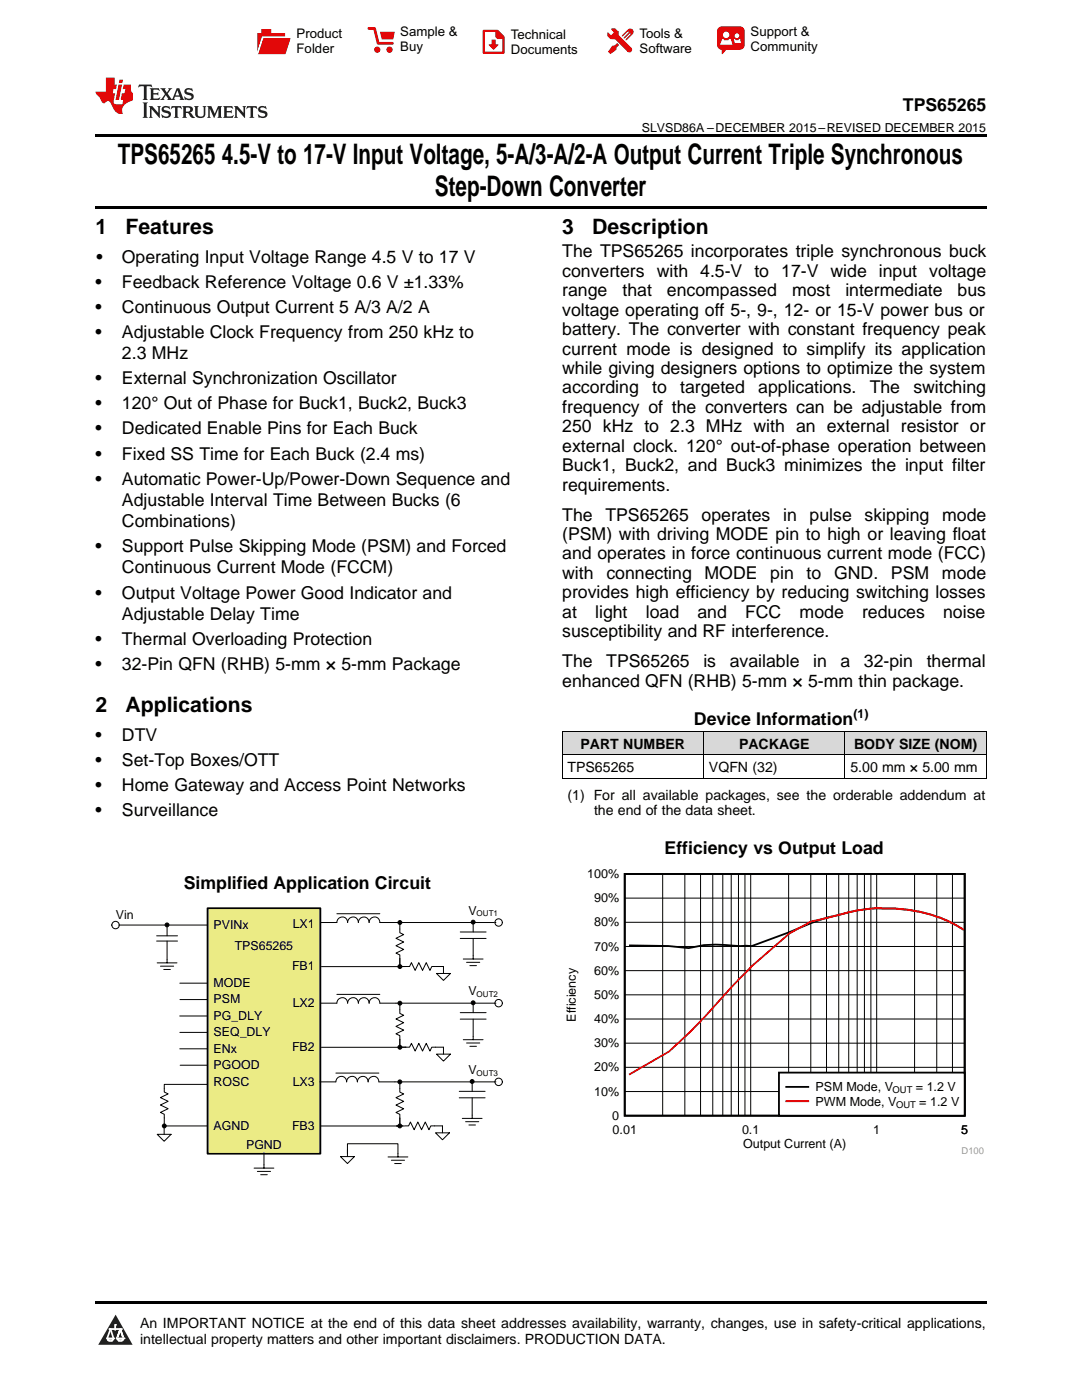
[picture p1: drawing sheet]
<svg xmlns="http://www.w3.org/2000/svg" width="216mm" height="279mm" viewBox="0 0 216 279" stroke-linecap="round" stroke-linejoin="round" font-family="sans-serif">
<defs><g id="words">
<g font-size="5.6">
<text x="23.5" y="32.8">TPS65265</text>
<text x="44.3" y="32.8">4.5-V to 17-V Input Voltage, 5-A/3-A/2-A Output Current Triple Synchronous</text>
<text x="86.8" y="39.2">Step-Down Converter</text>
</g>
<g font-size="4.2">
<text x="19" y="46.7">1</text>
<text x="25" y="46.7">Features</text>
<text x="112.2" y="46.7">3</text>
<text x="118.2" y="46.7">Description</text>
<text x="19" y="142.1">2</text>
<text x="25" y="142.1">Applications</text>
</g>
<g font-size="3.5">
<text x="180.2" y="22.2">TPS65265</text>
<text x="19.2" y="52.4">•</text>
<text x="24.3" y="52.4">Operating Input Voltage Range 4.5 V to 17 V</text>
<text x="112.2" y="51.4">The TPS65265 incorporates triple synchronous buck</text>
<text x="19" y="57.4">•</text>
<text x="24.3" y="57.4">Feedback Reference Voltage 0.6 V ±1.33%</text>
<text x="112.2" y="55.2">converters with 4.5-V to 17-V wide input voltage</text>
<text x="112.2" y="59.1">range</text>
<text x="124.2" y="59.1">that</text>
<text x="133.1" y="59.1">encompassed</text>
<text x="158" y="59.1">most</text>
<text x="168.7" y="59.1">intermediate</text>
<text x="191.1" y="59.1">bus</text>
<text x="19" y="62.4">•</text>
<text x="24.3" y="62.4">Continuous Output Current 5 A/3 A/2 A</text>
<text x="112.2" y="63">voltage operating off 5-, 9-, 12- or 15-V power bus or</text>
<text x="19" y="67.5">•</text>
<text x="24.3" y="67.5">Adjustable Clock Frequency from 250 kHz to</text>
<text x="24.3" y="71.7">2.3 MHz</text>
<text x="112.2" y="66.9">battery. The converter with constant frequency peak</text>
<text x="112.2" y="70.8">current mode is designed to simplify its application</text>
<text x="19" y="76.7">•</text>
<text x="24.3" y="76.7">External Synchronization Oscillator</text>
<text x="112.2" y="74.6">while giving designers options to optimize the system</text>
<text x="19" y="81.7">•</text>
<text x="24.3" y="81.7">120° Out of Phase for Buck1, Buck2, Buck3</text>
<text x="112.2" y="78.5">according</text>
<text x="112.2" y="82.4">frequency of the converters can be adjustable from</text>
<text x="130.1" y="78.5">to</text>
<text x="135.7" y="78.5">targeted</text>
<text x="151.3" y="78.5">applications.</text>
<text x="173.5" y="78.5">The</text>
<text x="182.3" y="78.5">switching</text>
<text x="19" y="86.7">•</text>
<text x="24.3" y="86.7">Dedicated Enable Pins for Each Buck</text>
<text x="112.2" y="86.3">250 kHz to 2.3 MHz with an external resistor or</text>
<text x="19" y="91.7">•</text>
<text x="24.3" y="91.7">Fixed SS Time for Each Buck (2.4 ms)</text>
<text x="112.2" y="90.2">external clock. 120° out-of-phase operation between</text>
<text x="112.2" y="94.1">Buck1, Buck2, and Buck3 minimizes the input filter</text>
<text x="19" y="96.7">•</text>
<text x="24.3" y="96.7">Automatic Power-Up/Power-Down Sequence and</text>
<text x="24.3" y="101">Adjustable Interval Time Between Bucks (6</text>
<text x="112.2" y="97.9">requirements.</text>
<text x="24.3" y="105.2">Combinations)</text>
<text x="112.2" y="103.9">The</text>
<text x="112.2" y="107.8">(PSM) with driving MODE pin to high or leaving float</text>
<text x="120.8" y="103.9">TPS65265</text>
<text x="140" y="103.9">operates</text>
<text x="156.3" y="103.9">in</text>
<text x="161.5" y="103.9">pulse</text>
<text x="172.5" y="103.9">skipping</text>
<text x="188" y="103.9">mode</text>
<text x="19" y="110.2">•</text>
<text x="24.3" y="110.2">Support Pulse Skipping Mode (PSM) and Forced</text>
<text x="112.2" y="111.7">and operates in force continuous current mode (FCC)</text>
<text x="19" y="119.5">•</text>
<text x="24.3" y="114.4">Continuous Current Mode (FCCM)</text>
<text x="24.3" y="119.5">Output Voltage Power Good Indicator and</text>
<text x="112.2" y="115.5">with</text>
<text x="112.2" y="119.4">provides high efficiency by reducing switching losses</text>
<text x="121" y="115.5">connecting</text>
<text x="140.6" y="115.5">MODE</text>
<text x="153.7" y="115.5">pin</text>
<text x="161" y="115.5">to</text>
<text x="166.4" y="115.5">GND.</text>
<text x="177.8" y="115.5">PSM</text>
<text x="188" y="115.5">mode</text>
<text x="24.3" y="123.7">Adjustable Delay Time</text>
<text x="112.2" y="123.3">at</text>
<text x="118.8" y="123.3">light</text>
<text x="128.9" y="123.3">load</text>
<text x="139.2" y="123.3">and</text>
<text x="148.7" y="123.3">FCC</text>
<text x="159.6" y="123.3">mode</text>
<text x="172" y="123.3">reduces</text>
<text x="188.2" y="123.3">noise</text>
<text x="19" y="128.7">•</text>
<text x="24.3" y="128.7">Thermal Overloading Protection</text>
<text x="112.2" y="127.2">susceptibility and RF interference.</text>
<text x="19" y="133.7">•</text>
<text x="24.3" y="133.7">32-Pin QFN (RHB) 5-mm × 5-mm Package</text>
<text x="112.2" y="133.1">The</text>
<text x="112.2" y="137">enhanced QFN (RHB) 5-mm × 5-mm thin package.</text>
<text x="121" y="133.1">TPS65265</text>
<text x="140.3" y="133.1">is</text>
<text x="145.6" y="133.1">available</text>
<text x="162.2" y="133.1">in</text>
<text x="167.7" y="133.1">a</text>
<text x="172.4" y="133.1">32-pin</text>
<text x="184.9" y="133.1">thermal</text>
<text x="19" y="147.8">•</text>
<text x="24.3" y="147.8">DTV</text>
<text x="138.5" y="144.7">Device Information</text>
<text x="19" y="152.9">•</text>
<text x="24.3" y="152.9">Set-Top Boxes/OTT</text>
<text x="19" y="157.9">•</text>
<text x="24.3" y="157.9">Home Gateway and Access Point Networks</text>
<text x="19" y="162.9">•</text>
<text x="24.3" y="162.9">Surveillance</text>
<text x="132.6" y="170.5">Efficiency vs Output Load</text>
<text x="36.7" y="177.5">Simplified Application Circuit</text>
</g>
<g font-size="2.8">
<text x="115.8" y="149.4">PART NUMBER</text>
<text x="147.5" y="149.4">PACKAGE</text>
<text x="170.4" y="149.4">BODY SIZE (NOM)</text>
<text x="113.2" y="154.1">TPS65265</text>
<text x="141.5" y="154.1">VQFN (32)</text>
<text x="169.7" y="154.1">5.00 mm × 5.00 mm</text>
<text x="113.2" y="159.6">(1) For all available packages, see the orderable addendum at</text>
<text x="118.5" y="162.7">the end of the data sheet.</text>
<text x="27.9" y="265">An IMPORTANT NOTICE at the end of this data sheet addresses availability, warranty, changes, use in safety-critical applications,</text>
<text x="27.9" y="268.2">intellectual property matters and other important disclaimers. PRODUCTION DATA.</text>
</g>
<g font-size="2.6">
<text x="59.2" y="7.6">Product</text>
<text x="59.2" y="10.6">Folder</text>
<text x="79.9" y="7.3">Sample &amp;</text>
<text x="79.9" y="10.2">Buy</text>
<text x="101.9" y="7.8">Technical</text>
<text x="101.9" y="10.8">Documents</text>
<text x="127.6" y="7.6">Tools &amp;</text>
<text x="127.6" y="10.6">Software</text>
<text x="149.8" y="7.2">Support &amp;</text>
<text x="149.8" y="10.2">Community</text>
</g>
<g font-size="2.5">
<text x="128.1" y="26.3">SLVSD86A –DECEMBER 2015–REVISED DECEMBER 2015</text>
<text x="170.3" y="143.3">(1)</text>
<text x="117.2" y="175.2">100%</text>
<text x="23.1" y="183.4">Vin</text>
<text x="42.6" y="185.4">PVINx</text>
<text x="58.4" y="185.2">LX1</text>
<text x="93.5" y="182.5">V</text>
<text x="118.6" y="184.9">80%</text>
<text x="118.6" y="180.1">90%</text>
<text x="46.8" y="189.5">TPS65265</text>
<text x="118.6" y="189.7">70%</text>
<text x="42.6" y="197">MODE</text>
<text x="58.3" y="193.7">FB1</text>
<text x="118.6" y="194.5">60%</text>
<text x="42.6" y="203.5">PG_DLY</text>
<text x="42.6" y="200.2">PSM</text>
<text x="58.4" y="201">LX2</text>
<text x="93.5" y="198.6">V</text>
<text x="114.9" y="203.9" transform="rotate(-90 114.9 203.9)">Efficiency</text>
<text x="118.6" y="199.4">50%</text>
<text x="42.6" y="206.8">SEQ_DLY</text>
<text x="58.3" y="209.7">FB2</text>
<text x="118.6" y="209">30%</text>
<text x="118.6" y="204.2">40%</text>
<text x="42.6" y="210.1">ENx</text>
<text x="42.6" y="213.3">PGOOD</text>
<text x="93.5" y="214.3">V</text>
<text x="118.6" y="213.8">20%</text>
<text x="42.6" y="216.8">ROSC</text>
<text x="58.4" y="216.7">LX3</text>
<text x="118.6" y="218.7">10%</text>
<text x="162.7" y="217.8">PSM Mode, V</text>
<text x="162.7" y="220.7">PWM Mode, V</text>
<text x="182.7" y="217.8">= 1.2 V</text>
<text x="183.4" y="220.7">= 1.2 V</text>
<text x="42.6" y="225.4">AGND</text>
<text x="58.3" y="225.4">FB3</text>
<text x="122.2" y="223.5">0</text>
<text x="122.2" y="226.3">0.01</text>
<text x="148.1" y="226.3">0.1</text>
<text x="174.2" y="226.3">1</text>
<text x="191.8" y="226.3">5</text>
<text x="49.1" y="229.3">PGND</text>
<text x="148.3" y="229.2">Output Current (A)</text>
</g>
<g font-size="1.9">
<text x="178.1" y="218.2">OUT</text>
<text x="178.8" y="221.1">OUT</text>
</g>
<text font-size="1.9" fill="#999" x="191.9" y="230.3">D100</text>
<g font-size="1.6">
<text x="95.1" y="182.9">OUT1</text>
<text x="95.1" y="199">OUT2</text>
<text x="95.1" y="214.7">OUT3</text>
</g>
</g></defs>
<g fill="#d8d8d8">
<path d="M112.2 146h28.2v4.7h-28.2z"/>
<path d="M140.4 146h28.2v4.7h-28.2z"/>
<path d="M168.6 146h28.2v4.7h-28.2z"/>
</g>
<path d="M23.1 262.4l3.4 6h-6.9z" fill="#231f20"/>
<path d="M21.4 267.1h1.2l-.3 .5h-.3a.55 .55 0 0 1-.6-.5z" fill-rule="evenodd" fill="#fff"/>
<path d="M21.4 267.1h1.2l-.3 .5h-.3a.55 .55 0 0 1-.6-.5z" fill="none" stroke="#231f20" stroke-width=".34"/>
<path d="M21.4 267.1l1.2 .1-.3 .4h-.5z" fill="none" stroke="#fff" stroke-width=".34"/>
<path d="M23 265.3h.1" fill="none" stroke="#fff" stroke-width=".34"/>
<path d="M23 264.4v.9z" fill="#fff"/>
<path d="M23 264.4v.9z" fill="none" stroke="#fff" stroke-width=".34"/>
<circle cx="23" cy="264.4" r=".17" fill="#fff"/>
<path d="M21.9 265.2h.1" fill="none" stroke="#fff" stroke-width=".34"/>
<path d="M21.9 265.2h2.3z" fill="#fff"/>
<path d="M21.9 265.2h2.3z" fill="none" stroke="#fff" stroke-width=".34"/>
<circle cx="24.2" cy="265.2" r=".17" fill="#fff"/>
<path d="M23.3 267.1h.1" fill="none" stroke="#fff" stroke-width=".34"/>
<path d="M24 265.2l-.7 1.9z" fill="#fff"/>
<path d="M24 265.2l-.7 1.9z" fill="none" stroke="#fff" stroke-width=".34"/>
<path d="M24 265.2l.7 1.9z" fill="#fff"/>
<path d="M24 265.2l.7 1.9z" fill="none" stroke="#fff" stroke-width=".34"/>
<path d="M24.6 267.1h.1" fill="none" stroke="#fff" stroke-width=".34"/>
<circle cx="21.4" cy="267.1" r=".17" fill="#fff"/>
<path d="M22.1 265.2l-.7 1.9z" fill="#fff"/>
<path d="M22.1 265.2l-.7 1.9z" fill="none" stroke="#fff" stroke-width=".34"/>
<path d="M22.1 265.2l.5 1.9z" fill="#fff"/>
<path d="M22.1 265.2l.5 1.9z" fill="none" stroke="#fff" stroke-width=".34"/>
<circle cx="22.6" cy="267.1" r=".17" fill="#fff"/>
<path d="M23.4 267.1h1.3a.65 .65 0 0 1-.7 .5 .65 .65 0 0 1-.6-.5z" fill-rule="evenodd" fill="#fff"/>
<path d="M23.4 267.1h1.3a.65 .65 0 0 1-.7 .5 .65 .65 0 0 1-.6-.5z" fill="none" stroke="#231f20" stroke-width=".34"/>
<path d="M23.4 267.1h1.3l-.4 .5h-.6z" fill="none" stroke="#fff" stroke-width=".34"/>
<path d="M23.3 267.1h.1" fill="none" stroke="#fff" stroke-width=".34"/>
<circle cx="24.7" cy="267.1" r=".17" fill="#fff"/>
<path d="M19 259.7h177.8v.5h-177.8z" fill="#000"/>
<path d="M41.4 181.3h22.5v48.9h-22.5z" fill-rule="evenodd" fill="#ebeb85"/>
<path d="M41.4 181.3h22.5v48.9h-22.5z" fill="none" stroke="#000" stroke-width=".35"/>
<g fill="none" stroke="#000" stroke-width=".2">
<path d="M23.7 184.6h17.7M64 184.1h3.2a1.07 1.07 0 0 1 1.1-1.1 1.07 1.07 0 0 1 1.1 1.1 1.07 1.07 0 0 1 1-1.1 1.07 1.07 0 0 1 1.1 1.1 1.07 1.07 0 0 1 1.1-1.1 1.07 1.07 0 0 1 1.1 1.1 1.07 1.07 0 0 1 1-1.1 1.07 1.07 0 0 1 1.1 1.1h22.8M64.1 192.9h15.5M67.2 182.4h8.6M79.8 185.4v.8l.8 .3-1.6 .8 1.6 .7-1.6 .7 1.6 .8-1.6 .7 .8 .4v.7M92.4 191.4h4M93.1 192.1h2.6M93.8 192.7h1.3M94.4 190.7v.7"/>
<circle cx="79.8" cy="184.1" r=".39"/>
<circle cx="79.8" cy="192.9" r=".39"/>
<circle cx="94.4" cy="184" r=".39"/>
</g>
<g fill="#000">
<circle cx="79.8" cy="184.1" r=".39"/>
<circle cx="79.8" cy="192.9" r=".39"/>
<circle cx="94.4" cy="184" r=".39"/>
</g>
<path d="M87.1 194.3h2.8l-1.4 1.4z" fill="#fff"/>
<g fill="none" stroke="#000" stroke-width=".2">
<path d="M87.1 194.3h2.8l-1.4 1.4zM88.5 192.9v1.4M91.8 187.3h5.2M91.8 186h5.2M94.4 187.3v3.4M35.9 206h5.5M35.9 212.6h5.5"/>
<circle cx="33.3" cy="184.6" r=".39"/>
<circle cx="32.8" cy="224.7" r=".39"/>
</g>
<g fill="#000">
<circle cx="33.3" cy="184.6" r=".39"/>
<circle cx="32.8" cy="224.7" r=".39"/>
</g>
<circle cx="23.1" cy="184.6" r=".74" fill="#fff"/>
<g fill="none" stroke="#000" stroke-width=".2">
<path d="M23.7 184.6h.1"/>
<circle cx="23.1" cy="184.6" r=".74"/>
</g>
<circle cx="99.5" cy="184.1" r=".74" fill="#fff"/>
<g fill="none" stroke="#000" stroke-width=".2">
<path d="M67.2 198.5h8.6M79.8 184.1v1.3M79.8 191.3v1.6M79.8 192.9h1.2M81 192.9h.7l.4-.8 .7 1.6 .8-1.6 .7 1.6 .8-1.6 .7 1.6 .4-.8h2.3M81 192.9h-1.4M94.4 184.1v1.9M98.8 184.1h.1M64 200.2h3.2a1.07 1.07 0 0 1 1.1-1.1 1.07 1.07 0 0 1 1.1 1.1 1.07 1.07 0 0 1 1-1.1 1.07 1.07 0 0 1 1.1 1.1M64.1 209h15.5M71.5 200.2a1.07 1.07 0 0 1 1.1-1.1 1.07 1.07 0 0 1 1.1 1.1M73.7 200.2a1.07 1.07 0 0 1 1-1.1 1.07 1.07 0 0 1 1.1 1.1h24.1"/>
<path d="M79.8 201.5v.7l.8 .4-1.6 .8 1.6 .7-1.6 .7 1.6 .8-1.6 .7 .8 .4v.7M92.4 207.5h4M93.1 208.2h2.6M93.8 208.8h1.3M94.4 206.8v.7"/>
<circle cx="99.5" cy="184.1" r=".74"/>
<circle cx="79.8" cy="200.2" r=".39"/>
<circle cx="79.8" cy="209" r=".39"/>
<circle cx="94.4" cy="200.1" r=".39"/>
</g>
<g fill="#000">
<circle cx="79.8" cy="200.2" r=".39"/>
<circle cx="79.8" cy="209" r=".39"/>
<circle cx="94.4" cy="200.1" r=".39"/>
</g>
<path d="M87.1 210.4h2.8l-1.4 1.4z" fill="#fff"/>
<g fill="none" stroke="#000" stroke-width=".2">
<path d="M63.8 215.9h3.2a1.07 1.07 0 0 1 1.1-1.1 1.07 1.07 0 0 1 1.1 1.1 1.07 1.07 0 0 1 1-1.1 1.07 1.07 0 0 1 1.1 1.1 1.07 1.07 0 0 1 1.1-1.1 1.07 1.07 0 0 1 1.1 1.1 1.07 1.07 0 0 1 1-1.1 1.07 1.07 0 0 1 1.1 1.1h24.1M67 214.2h8.6M79.8 217.2v.8l.8 .3-1.6 .8 1.6 .7-1.6 .7 1.6 .8-1.6 .7 .8 .4v.7M79.8 200.2v1.3M79.8 207.4v1.6M79.8 209h1.2M81 209h.7l.4-.8 .7 1.6 .8-1.6 .7 1.6 .8-1.6 .7 1.6 .4-.8h2.3v1.4M81 209h-1.4M87.1 210.4h2.8l-1.4 1.4zM91.8 203.4h5.2M91.8 202.1h5.2M94.4 200.2v1.9"/>
<path d="M94.4 203.4v3.4M63.9 224.7h15.5M92.2 223.2h4M92.9 223.9h2.6M93.6 224.5h1.3M94.2 222.5v.7"/>
<circle cx="79.8" cy="215.9" r=".39"/>
<circle cx="94.2" cy="215.8" r=".39"/>
<circle cx="79.8" cy="224.7" r=".39"/>
</g>
<g fill="#000">
<circle cx="79.8" cy="215.9" r=".39"/>
<circle cx="94.2" cy="215.8" r=".39"/>
<circle cx="79.8" cy="224.7" r=".39"/>
</g>
<path d="M86.9 226.1h2.8l-1.4 1.4z" fill="#fff"/>
<g fill="none" stroke="#000" stroke-width=".2">
<path d="M79.8 215.9v1.3M91.6 219.1h5.2M91.6 217.8h5.2M94.2 215.9v1.9M94.2 219.1v3.4M50.7 233.1h3.9M51.4 233.8h2.6M52 234.4h1.3M52.7 230.1v3M77.4 230.9h4M78.1 231.6h2.6M78.7 232.2h1.4"/>
<path d="M79.1 224.7h1.6M79.2 224.7h1.2M79.4 230.2v.7M79.8 223.1v1.6M80.8 224.7h.7l.4-.8 .7 1.6 .8-1.6 .7 1.6 .8-1.6 .7 1.6 .4-.8h2.3v1.4M86.9 226.1h2.8l-1.4 1.4z"/>
</g>
<path d="M67.9 230.8h2.8l-1.4 1.4z" fill="#fff"/>
<path d="M31.3 187.8h4.1M31.3 186.8h4.1M31.4 192.2h3.9M32 192.8h2.7M32.7 193.5h1.3M33.3 187.8v4.4M35.9 202.8h5.5M41.4 216.4h-8.6v1.5l.8 .4-1.6 .7 1.6 .8-1.6 .7 1.6 .8-1.6 .7 .8 .4v2.3M32.8 224.7h8.6M67.9 230.8h2.8l-1.4 1.4zM69.3 230.2v-1.9h10.1v1.9M69.3 229.4v1.4" fill="none" stroke="#000" stroke-width=".2"/>
<path d="M31.4 226.4h2.7l-1.3 1.4z" fill="#fff"/>
<path d="M33.3 185v1.8M35.9 196.2h5.5M35.9 199.5h5.5M35.9 209.3h5.4M31.4 226.4h2.7l-1.3 1.4zM32.8 225v1.4" fill="none" stroke="#000" stroke-width=".2"/>
<circle cx="99.5" cy="200.2" r=".74" fill="#fff"/>
<g fill="none" stroke="#000" stroke-width=".2">
<path d="M98.8 200.2h.1"/>
<circle cx="99.5" cy="200.2" r=".74"/>
</g>
<circle cx="99.5" cy="215.9" r=".74" fill="#fff"/>
<g fill="none" stroke="#000" stroke-width=".2">
<path d="M98.8 215.9h.1"/>
<circle cx="99.5" cy="215.9" r=".74"/>
</g>
<path d="M113.1 173.5h83.1v56.8h-83.1z" fill-rule="evenodd" fill="#fff"/>
<path d="M124.7 174.4h67.8v48.3h-67.8zM192.3 185.6a26.7 26.7 0 0 0-15.4-4.3 28.5 28.5 0 0 0-9.5 1.3l-2.4 .5-3.1 1.1-4.4 1.9-7.5 2.7-3.7-.1a23.7 23.7 0 0 0-8.9 .5l-4-.4-7.9-.1" fill="none" stroke="#000" stroke-width=".36"/>
<g fill="none" stroke="#000" stroke-width=".2">
<path d="M124.7 179.2h67.8M132.2 174.4v48.3M136.7 174.4v48.3M139.8 174.4v48.3M142.2 174.4v48.3M144.2 174.4v48.3M145.9 174.4v48.3M147.4 174.4v48.3M148.6 174.4v48.3M149.8 174.4v48.3M157.4 174.4v48.3M161.8 174.4v48.3"/>
<path d="M164.9 174.4v48.3M167.4 174.4v48.3M169.4 174.4v48.3M171 174.4v48.3M172.5 174.4v48.3M173.8 174.4v48.3M174.9 174.4v48.3M182.5 174.4v48.3M186.9 174.4v48.3M190.1 174.4v48.3M192.5 174.4v48.3M124.7 198.5h67.8"/>
<path d="M124.7 193.7h67.8M124.7 188.9h67.8M124.7 184.1h67.8M124.7 217.8h67.8M124.7 213h67.8M124.7 208.2h67.8M124.7 203.4h67.8"/>
</g>
<path d="M192.3 185.6a26.4 26.4 0 0 0-15.4-4.3 29.2 29.2 0 0 0-9.5 1.3l-5.5 1.3-4.4 2.4-7.5 6.5-5.3 5.6a113.8 113.8 0 0 1-11.2 11.4l-8 4.7" fill="none" stroke="#f00" stroke-width=".36"/>
<path d="M155.4 214.1h37.1v8.6h-37.1z" fill-rule="evenodd" fill="#fff"/>
<path d="M155.4 214.1h37.1v8.6h-37.1zM156.9 216.9h4.4" fill="none" stroke="#000" stroke-width=".36"/>
<path d="M156.9 219.8h4.4" fill="none" stroke="#f00" stroke-width=".36"/>
<path d="M112.2 155.3h84.6M112.2 150.6h84.6M112.2 146h84.6M112.2 146v9.3M140.4 146v9.3M168.6 146v9.3M196.8 146v9.3" fill="none" stroke="#000" stroke-width=".2"/>
<path d="M19 26.8h177.8v.6h-177.8zM19 41.2h177.8v.5h-177.8z" fill="#000"/>
<path d="M27.7 16.9l-.1 .6 .6-.3h.5v.2v2.2l-.2 .4h1l-.2-.4v-2.2v-.2h.5l.6 .3-.2-.6zM29.9 17.6l.2 .4v1.6l-.2 .4h1.9l.1-.6a1.09 1.09 0 0 1-1.3 .1v-.6h.6l.4 .2v-.7l-.2 .2h-.8v-.6l.2-.1a1.01 1.01 0 0 1 1 .3l-.1-.6zM32 17.6l.9 1.2-1 1.2h.9l-.2-.3 .5-.7 .5 .7-.3 .3h1.7l-.2-.3 .1-.4h1l.1 .4-.2 .3h1l-.3-.4-.7-2h-.5l-1 2.2-.8-1.1 .9-1.1h-.9l.2 .2-.4 .7-.4-.7 .2-.2zM35.4 18l.4 1h-.8zM37 17.7a.66 .66 0 0 0-.2 .8 .66 .66 0 0 0 .6 .4l.7 .2 .1 .2a.8 .8 0 0 1-.7 .4 .8 .8 0 0 1-.7-.5l.1 .8 .2-.2a.94 .94 0 0 0 1.1 .1 .94 .94 0 0 0 .4-.9 1.48 1.48 0 0 0-1.3-.6v-.4a1.1 1.1 0 0 1 1.2 .2l-.2-.6-.2 .1-.5-.1zM28.5 20.4l.2 .4v2.3l-.2 .4h1l-.2-.4v-2.3l.2-.4zM29.7 21.2l.2 .4v1.5l-.2 .4h.8l-.3-.4 .1-1.3 1.6 1.8v-2l.2-.4h-.7l.2 .2v1.1l-1.2-1.3zM32.5 21.3a.66 .66 0 0 0-.2 .8 .66 .66 0 0 0 .6 .4l.6 .2 .2 .2a.8 .8 0 0 1-.8 .4 .8 .8 0 0 1-.7-.5l.2 .7 .2-.1a.94 .94 0 0 0 1 .1 .94 .94 0 0 0 .5-1 1.47 1.47 0 0 0-1.3-.6l-.1-.3a1.1 1.1 0 0 1 1.3 .2l-.2-.6-.2 .1-.5-.2zM34.3 21.2l-.2 .6a.64 .64 0 0 1 .8-.3v1.6l-.2 .4h1l-.3-.4 .1-1.6a.66 .66 0 0 1 .8 .3l-.2-.6zM36.3 21.2l.3 .4v1.5l-.3 .4h1l-.2-.2v-.7h.5l.1 .1a.8 .8 0 0 0 1.2 .7l-1-1a.62 .62 0 0 0 .6-.5 .62 .62 0 0 0-.6-.7zM37.1 21.5h.1a.48 .48 0 0 1 .6 0 .48 .48 0 0 1 .1 .6l-.2 .1-.6 .1zM38.7 21.2l.2 .2a2.29 2.29 0 0 0 .4 2 1.05 1.05 0 0 0 1.7-.7v-1.3l.2-.2h-.8l.2 .4v1.1a.61 .61 0 0 1-.6 .6 .61 .61 0 0 1-.6-.6v-1.1l.3-.4zM41.3 21.2l.3 .4v1.5l-.3 .4h.8l-.2-.4v-1.4l.8 1.9 .9-1.9v1.4l-.2 .4h.9l-.2-.4v-1.5l.2-.4h-.8l-.7 1.5-.6-1.5zM44.5 21.2l.2 .4v1.5l-.2 .4h1.9l.2-.6a1.1 1.1 0 0 1-1.4 .2v-.7h.6l.4 .2v-.6l-.2 .1-.8 .1v-.6l.2-.1a1.02 1.02 0 0 1 1.1 .2l-.2-.5zM46.7 21.2l.2 .4v1.5l-.2 .4h.8l-.3-.4 .1-1.3 1.6 1.8v-2l.2-.4h-.7l.2 .2v1.1l-1.2-1.3zM49.3 21.2l-.1 .6a.64 .64 0 0 1 .8-.3v1.6l-.3 .4h1l-.2-.4v-1.6a.66 .66 0 0 1 .8 .3l-.1-.6zM51.7 21.3a.66 .66 0 0 0-.2 .7 .66 .66 0 0 0 .7 .5l.6 .2 .1 .2a.8 .8 0 0 1-.7 .4 .8 .8 0 0 1-.7-.5l.1 .7 .2-.1a.94 .94 0 0 0 1.1 .1 .94 .94 0 0 0 .4-1 1.48 1.48 0 0 0-1.2-.6l-.1-.3a1.1 1.1 0 0 1 1.2 .2l-.2-.6-.1 .1-.6-.2z" fill="#231f20"/>
<path d="M21.1 15.5v2.8h-2v.4l.9 .9a.96 .96 0 0 0 1 1 .59 .59 0 0 1 .5-.4 .59 .59 0 0 1 .5 .3l.4 .8a1.61 1.61 0 0 0 2.1 1.3 1.63 1.63 0 0 1 1.1-2.2l.9-.3v-1.5a1.6 1.6 0 0 1-.4-1.7h-1.4l-.2 .9h.5l-.2 .8h-.5l-.2 1v.3h.5l-.2 .9h-.7a.74 .74 0 0 1-1-.6l.3-1.6h-.5l.2-.8h.5l.1-.9h-.4v-1.4zM23.7 16.9l-.7 3h.8l.6-3zM23.8 15.9l-.1 .7h.7l.2-.7z" fill="#ee1d23"/>
<g fill="#d60000">
<path d="M52.1 5.8h2v.8h2.8v4.2h-5.5v-4.2h.7z" fill-rule="evenodd"/>
<path d="M52.4 7.5h5.6l-1 3.3h-5.6z" fill-rule="evenodd"/>
</g>
<path d="M52.4 7.4h5.7l-.1 .1h-5.5l-1.1 3.3z" fill-rule="evenodd" fill="#fff"/>
<path d="M52.4 7.4h5.7l-.1 .1h-5.5l-1.1 3.3z" fill="none" stroke="#fff" stroke-width=".2"/>
<path d="M73.6 5.7h1.1l.7 2.9h2.9" fill="none" stroke="#d60000" stroke-width=".55"/>
<g fill="#d60000">
<path d="M75.8 6.3h3l-.4 1.6h-2.2z" fill-rule="evenodd"/>
<circle cx="75.3" cy="9.9" r=".62"/>
<circle cx="77.7" cy="9.9" r=".62"/>
</g>
<path d="M96.5 6.2h2.7l1.3 1.2v3.1h-4z" fill="none" stroke="#d60000" stroke-width=".44"/>
<g fill="#d60000">
<path d="M98.1 7.9h.8v1h.5l-.9 1.1-1-1v-.1h.6z" fill-rule="evenodd"/>
<path d="M98.9 6.2h.3l1.3 1.2v.4h-1.3l-.3-.4z" fill-rule="evenodd"/>
<path d="M121.9 5.7h.8l.7 .6 .1 .7 2.5 2.5-.8 .8-2.3-2.3-1.1-.2-.6-.6v-.8l.7 .6 .5-.4v-.2l-.5-.5z" fill-rule="evenodd"/>
<path d="M122.2 9.1h.4l.5-.5 .4 .4-.5 .5v.4l-1.2 .9-.5-.5z" fill-rule="evenodd"/>
<path d="M125.3 5.9a.67 .67 0 0 1 .9 0 .67 .67 0 0 1 0 .9z" fill-rule="evenodd"/>
<path d="M125.3 5.9l.9 .9-1.2 1.2h-.2v-.2l1-.9v-.2h-.2l-.9 1h-.2v-.2l.9-1 .1-.2h-.3l-.9 1h-.2v-.2z" fill-rule="evenodd"/>
<circle cx="125.6" cy="9.9" r=".54"/>
</g>
<path d="M123.3 6.3v.7" fill="none" stroke="#d60000" stroke-width=".2"/>
<g fill="#d60000">
<path d="M143.4 5.5l.6-.2h3.6a.95 .95 0 0 1 1 .9v2.8a.95 .95 0 0 1-1 .9h-3.6a.95 .95 0 0 1-.9-.9v-2.8z" fill-rule="evenodd"/>
<path d="M144 9.9h.9l-.7 .9h-.2z" fill-rule="evenodd"/>
</g>
<g fill="#fff">
<path d="M146.6 8.6h1.3z"/>
<path d="M144.1 7.8h.3l.1 .2h.8l.2-.2h.3l.4 1.1h-2.5z" fill-rule="evenodd"/>
<path d="M146.4 7.8h.3l.1 .2h.5l.2-.2h.2l.2 .8h-1.3z" fill-rule="evenodd"/>
<circle cx="144.9" cy="6.9" r=".65"/>
<circle cx="147" cy="7.1" r=".48"/>
</g>
<use href="#words"/>
</svg>
